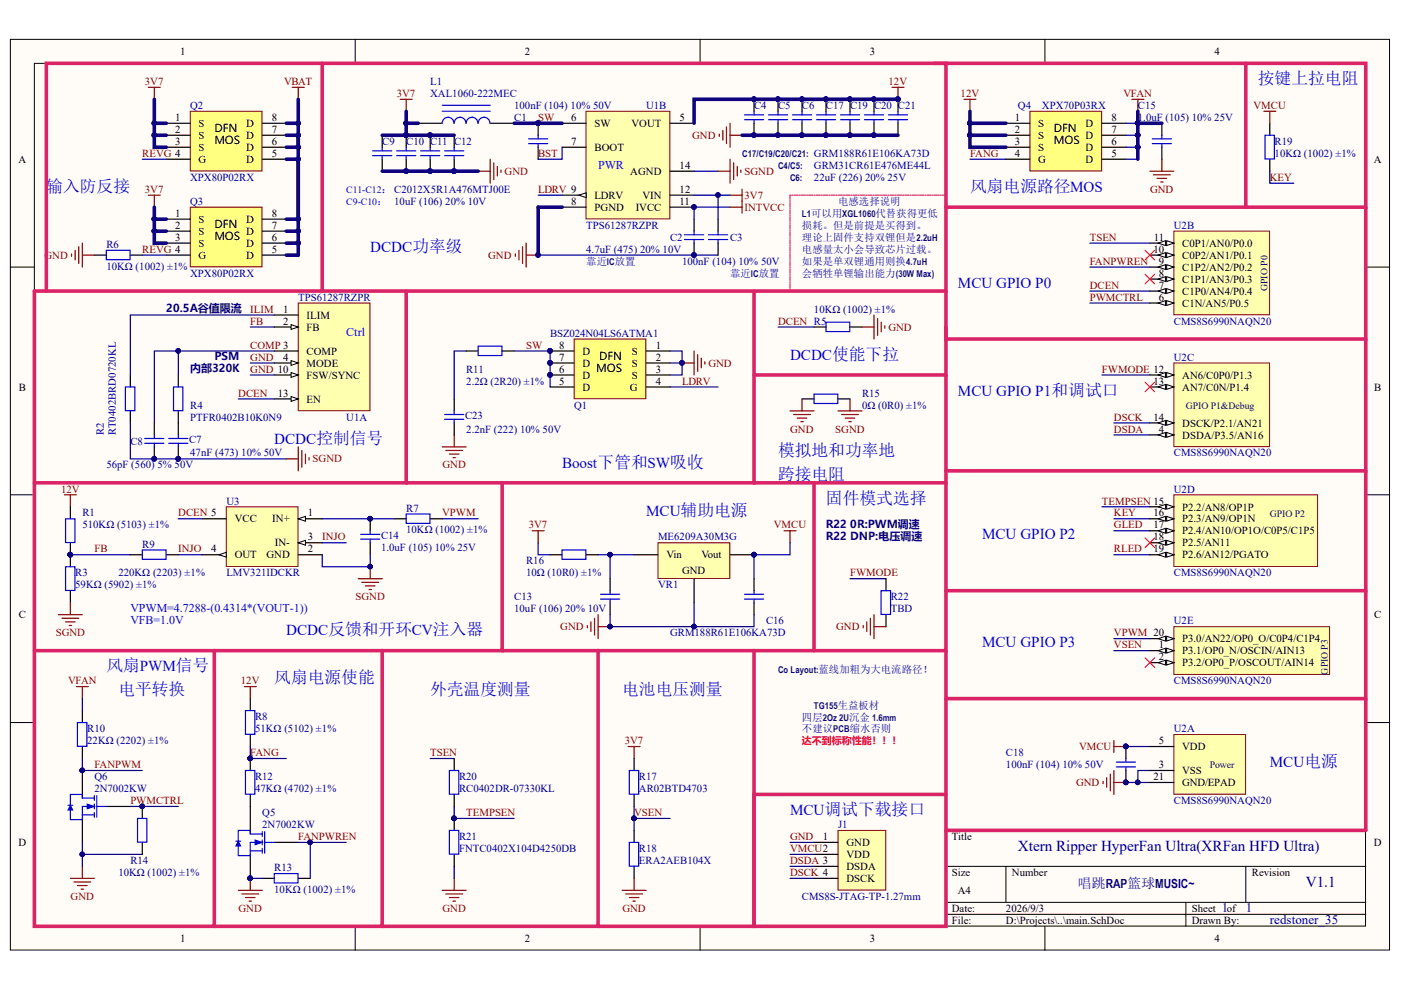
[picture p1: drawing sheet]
<svg xmlns="http://www.w3.org/2000/svg" width="297mm" height="210mm" viewBox="0 0 297 210" stroke-linecap="round" stroke-linejoin="round" font-family="sans-serif">
<defs><g id="words">
<g font-size="3.6" fill="#00f">
<text x="266.7" y="17.8">按键上拉电阻</text>
<text x="9.8" y="40.7">输入防反接</text>
<text x="205.7" y="40.7">风扇电源路径MOS</text>
<text x="165" y="96.6">模拟地和功率地</text>
<text x="165" y="101.7">跨接电阻</text>
<text x="175.1" y="106.8">固件模式选择</text>
<text x="22.6" y="142.3">风扇PWM信号</text>
<text x="25.1" y="147.4">电平转换</text>
<text x="58.1" y="144.9">风扇电源使能</text>
<text x="91.2" y="147.4">外壳温度测量</text>
<text x="131.9" y="147.4">电池电压测量</text>
</g>
<g font-size="3.2" fill="#00f">
<text x="78.5" y="53.4">DCDC功率级</text>
<text x="203.1" y="61">MCU GPIO P0</text>
<text x="167.5" y="76.3">DCDC使能下拉</text>
<text x="203.1" y="83.9">MCU GPIO P1和调试口</text>
<text x="58.1" y="94">DCDC控制信号</text>
<text x="119.2" y="99.1">Boost下管和SW吸收</text>
<text x="137" y="109.3">MCU辅助电源</text>
<text x="208.2" y="114.4">MCU GPIO P2</text>
<text x="60.7" y="134.7">DCDC反馈和开环CV注入器</text>
<text x="208.2" y="137.2">MCU GPIO P3</text>
<text x="269.2" y="162.7">MCU电源</text>
<text x="167.5" y="172.9">MCU调试下载接口</text>
</g>
<g font-size="3.2" fill="#000080">
<text x="215.8" y="180.5">Xtern Ripper HyperFan Ultra(XRFan HFD Ultra)</text>
<text x="276.8" y="188.1">V1.1</text>
</g>
<text font-size="2.9" fill="#11037f" x="228.5" y="188.2">唱跳RAP篮球MUSIC~</text>
<g font-size="2.7" fill="#000080">
<text x="259.1" y="193.3">1</text>
<text x="264.2" y="193.3">1</text>
<text x="269.2" y="195.8">redstoner_35</text>
</g>
<g font-size="2.5" fill="#00f">
<text x="126.8" y="35.8">PWR</text>
<text x="73.4" y="71.3">Ctrl</text>
<text x="27.6" y="129.8">VPWM=4.7288-(0.4314*(VOUT-1))</text>
<text x="27.6" y="132.3">VFB=1.0V</text>
</g>
<g font-size="2.3">
<text x="38.2" y="11.7">1</text>
<text x="111.3" y="11.7">2</text>
<text x="184.4" y="11.7">3</text>
<text x="257.5" y="11.7">4</text>
<text x="37.2" y="25.7">1</text>
<text x="37.2" y="28.2">2</text>
<text x="42.1" y="26.9">S</text>
<text x="42.1" y="29.5">S</text>
<text x="45.5" y="28.1">DFN</text>
<text x="52.2" y="29.5">D</text>
<text x="52.2" y="26.9">D</text>
<text x="57.6" y="28.2">7</text>
<text x="57.6" y="25.7">8</text>
<text x="121.1" y="25.7">6</text>
<text x="126.1" y="26.9">SW</text>
<text x="133.9" y="26.9">VOUT</text>
<text x="144.1" y="25.7">5</text>
<text x="215.2" y="25.7">1</text>
<text x="215.2" y="28.2">2</text>
<text x="220.1" y="26.9">S</text>
<text x="220.1" y="29.5">S</text>
<text x="223.4" y="28.1">DFN</text>
<text x="230.2" y="29.5">D</text>
<text x="230.2" y="26.9">D</text>
<text x="235.7" y="28.2">7</text>
<text x="235.7" y="25.7">8</text>
<text x="3.9" y="34.5">A</text>
<text x="37.2" y="30.7">3</text>
<text x="42.1" y="32">S</text>
<text x="42.1" y="34.5">G</text>
<text x="45.5" y="30.6">MOS</text>
<text x="52.2" y="34.5">D</text>
<text x="52.2" y="32">D</text>
<text x="57.6" y="33.3">5</text>
<text x="57.6" y="30.7">6</text>
<text x="121.1" y="30.7">7</text>
<text x="126.1" y="32">BOOT</text>
<text x="144.1" y="35.8">14</text>
<text x="215.2" y="30.7">3</text>
<text x="215.2" y="33.3">4</text>
<text x="220.1" y="32">S</text>
<text x="220.1" y="34.5">G</text>
<text x="223.4" y="30.6">MOS</text>
<text x="230.2" y="34.5">D</text>
<text x="230.2" y="32">D</text>
<text x="235.7" y="33.3">5</text>
<text x="235.7" y="30.7">6</text>
<text x="291.3" y="34.5">A</text>
<text x="133.6" y="37.1">AGND</text>
<text x="144.1" y="40.9">12</text>
<text x="37.2" y="46">1</text>
<text x="42.1" y="47.2">S</text>
<text x="52.2" y="47.2">D</text>
<text x="57.6" y="46">8</text>
<text x="121.1" y="43.4">8</text>
<text x="126.1" y="44.7">PGND</text>
<text x="126.1" y="42.1">LDRV</text>
<text x="134.8" y="44.7">IVCC</text>
<text x="136.2" y="42.1">VIN</text>
<text x="144.1" y="43.4">11</text>
<text x="37.2" y="48.5">2</text>
<text x="37.2" y="51.1">3</text>
<text x="42.1" y="49.8">S</text>
<text x="42.1" y="52.3">S</text>
<text x="45.5" y="48.4">DFN</text>
<text x="45.5" y="50.9">MOS</text>
<text x="52.2" y="52.3">D</text>
<text x="52.2" y="49.8">D</text>
<text x="57.6" y="53.6">5</text>
<text x="57.6" y="51.1">6</text>
<text x="57.6" y="48.5">7</text>
<text x="244.6" y="53.6">10</text>
<text x="244.6" y="51.1">11</text>
<text x="250.7" y="52.3">C0P1/AN0/P0.0</text>
<text x="42.1" y="54.9">G</text>
<text x="52.2" y="54.9">D</text>
<text x="245.7" y="56.1">9</text>
<text x="245.7" y="58.7">8</text>
<text x="250.7" y="54.9">C0P2/AN1/P0.1</text>
<text x="250.7" y="57.4">C1P2/AN2/P0.2</text>
<text x="250.7" y="60">C1P1/AN3/P0.3</text>
<text x="245.7" y="61.2">7</text>
<text x="245.7" y="63.8">6</text>
<text x="250.7" y="62.5">C1P0/AN4/P0.4</text>
<text x="250.7" y="65">C1N/AN5/P0.5</text>
<text x="60" y="66.3">1</text>
<text x="60" y="68.8">2</text>
<text x="65" y="67.6">ILIM</text>
<text x="65" y="70.1">FB</text>
<text x="60" y="76.5">4</text>
<text x="65" y="75.2">COMP</text>
<text x="65" y="77.8">MODE</text>
<text x="118.5" y="76.5">7</text>
<text x="118.5" y="73.9">8</text>
<text x="123.5" y="77.8">D</text>
<text x="123.5" y="75.2">D</text>
<text x="127" y="76.4">DFN</text>
<text x="133.9" y="75.2">S</text>
<text x="133.9" y="77.8">S</text>
<text x="139" y="73.9">1</text>
<text x="139" y="76.5">2</text>
<text x="4" y="82.8">B</text>
<text x="65" y="80.3">FSW/SYNC</text>
<text x="118.5" y="81.6">5</text>
<text x="118.5" y="79">6</text>
<text x="123.5" y="82.8">D</text>
<text x="123.5" y="80.3">D</text>
<text x="126.4" y="78.9">MOS</text>
<text x="133.6" y="82.8">G</text>
<text x="133.9" y="80.3">S</text>
<text x="139" y="79">3</text>
<text x="139" y="81.6">4</text>
<text x="244.6" y="81.6">13</text>
<text x="250.7" y="82.8">AN7/C0N/P1.4</text>
<text x="250.7" y="80.3">AN6/C0P0/P1.3</text>
<text x="291.4" y="82.8">B</text>
<text x="58.9" y="84.1">13</text>
<text x="65" y="85.4">EN</text>
<text x="244.6" y="89.2">14</text>
<text x="245.7" y="91.7">4</text>
<text x="250.7" y="90.4">DSCK/P2.1/AN21</text>
<text x="250.7" y="93">DSDA/P3.5/AN16</text>
<text x="49.8" y="110.8">VCC</text>
<text x="57.7" y="110.8">IN+</text>
<text x="65.3" y="109.5">1</text>
<text x="244.6" y="109.5">16</text>
<text x="244.6" y="112">17</text>
<text x="250.7" y="108.2">P2.2/AN8/OP1P</text>
<text x="250.7" y="110.8">P2.3/AN9/OP1N</text>
<text x="250.7" y="113.3">P2.4/AN10/OP1O/C0P5/C1P5</text>
<text x="44.8" y="117.1">4</text>
<text x="49.8" y="118.4">OUT</text>
<text x="56.5" y="118.4">GND</text>
<text x="58.3" y="115.9">IN-</text>
<text x="65.3" y="114.6">3</text>
<text x="65.3" y="117.1">2</text>
<text x="141.3" y="118.4">Vin</text>
<text x="148.7" y="118.4">Vout</text>
<text x="244.6" y="114.6">18</text>
<text x="244.6" y="117.1">19</text>
<text x="250.7" y="115.9">P2.5/AN11</text>
<text x="250.7" y="118.4">P2.6/AN12/PGATO</text>
<text x="144.6" y="121.7">GND</text>
<text x="4" y="131.1">C</text>
<text x="291.4" y="131.1">C</text>
<text x="245.7" y="137.5">1</text>
<text x="250.7" y="136.2">P3.0/AN22/OP0_O/C0P4/C1P4</text>
<text x="245.7" y="140">2</text>
<text x="250.7" y="138.7">P3.1/OP0_N/OSCIN/AIN13</text>
<text x="250.7" y="141.3">P3.2/OP0_P/OSCOUT/AIN14</text>
<text x="245.7" y="157.8">5</text>
<text x="250.7" y="159.1">VDD</text>
<text x="244.6" y="165.4">21</text>
<text x="245.7" y="162.9">3</text>
<text x="250.7" y="164.1">VSS</text>
<text x="250.7" y="166.7">GND/EPAD</text>
<text x="3.9" y="179.4">D</text>
<text x="174.5" y="178.1">1</text>
<text x="179.5" y="179.4">GND</text>
<text x="201.8" y="178.1">Title</text>
<text x="291.3" y="179.4">D</text>
<text x="179.5" y="181.9">VDD</text>
<text x="179.5" y="184.5">DSDA</text>
<text x="201.8" y="185.8">Size</text>
<text x="214.6" y="185.8">Number</text>
<text x="265.4" y="185.8">Revision</text>
<text x="179.5" y="187">DSCK</text>
<text x="203.1" y="189.6">A4</text>
<text x="201.8" y="193.4">Date:</text>
<text x="201.8" y="195.9">File:</text>
<text x="213.3" y="193.4">2026/9/3</text>
<text x="213.3" y="195.9">D:\Projects\..\main.SchDoc</text>
<text x="252.7" y="193.4">Sheet</text>
<text x="252.7" y="195.9">Drawn By:</text>
<text x="260.1" y="193.4">of</text>
<text x="38.2" y="199.7">1</text>
<text x="111.3" y="199.7">2</text>
<text x="184.4" y="199.7">3</text>
<text x="257.5" y="199.7">4</text>
</g>
<g font-size="2.3" fill="#800000">
<text x="30.7" y="18">3V7</text>
<text x="60.2" y="18">VBAT</text>
<text x="84.1" y="20.5">3V7</text>
<text x="188.4" y="18">12V</text>
<text x="203.7" y="20.5">12V</text>
<text x="238.2" y="20.5">VFAN</text>
<text x="265.8" y="23.1">VMCU</text>
<text x="114.1" y="25.7">SW</text>
<text x="146.8" y="29.5">GND</text>
<text x="30.2" y="33.3">REVG 4</text>
<text x="114.1" y="33.3">BST</text>
<text x="205.7" y="33.3">FANG</text>
<text x="30.7" y="40.9">3V7</text>
<text x="107" y="37.1">GND</text>
<text x="114.1" y="40.9">LDRV 9</text>
<text x="157.8" y="37.1">SGND</text>
<text x="243.8" y="40.9">GND</text>
<text x="269.2" y="38.3">KEY</text>
<text x="157.8" y="42.1">3V7</text>
<text x="157.8" y="44.7">INTVCC</text>
<text x="30.2" y="53.6">REVG 4</text>
<text x="231.1" y="51.1">TSEN</text>
<text x="9.4" y="54.9">GND</text>
<text x="103.5" y="54.9">GND</text>
<text x="231.1" y="56.1">FANPWREN</text>
<text x="231.1" y="61.2">DCEN</text>
<text x="231.1" y="63.8">PWMCTRL</text>
<text x="53.1" y="66.3">ILIM</text>
<text x="53.1" y="68.8">FB</text>
<text x="165" y="68.8">DCEN R5</text>
<text x="188.4" y="70.1">GND</text>
<text x="53.1" y="76.5">GND</text>
<text x="53.1" y="73.9">COMP 3</text>
<text x="111.6" y="73.9">SW</text>
<text x="150.2" y="77.8">GND</text>
<text x="53.1" y="79">GND 10</text>
<text x="144.6" y="81.6">LDRV</text>
<text x="233.6" y="79">FWMODE 12</text>
<text x="50.5" y="84.1">DCEN</text>
<text x="236.2" y="89.2">DSCK</text>
<text x="167.5" y="91.7">GND</text>
<text x="177.1" y="91.7">SGND</text>
<text x="236.2" y="91.7">DSDA</text>
<text x="66.3" y="98.1">SGND</text>
<text x="93.8" y="99.3">GND</text>
<text x="12.9" y="104.4">12V</text>
<text x="233.6" y="107">TEMPSEN 15</text>
<text x="37.8" y="109.5">DCEN 5</text>
<text x="93.7" y="109.5">VPWM</text>
<text x="112.1" y="112">3V7</text>
<text x="164.1" y="112">VMCU</text>
<text x="236.2" y="112">GLED</text>
<text x="236.2" y="109.5">KEY</text>
<text x="20" y="117.1">FB</text>
<text x="37.8" y="117.1">INJO</text>
<text x="68.3" y="114.6">INJO</text>
<text x="236.2" y="117.1">RLED</text>
<text x="180.2" y="122.2">FWMODE</text>
<text x="75.4" y="127.3">SGND</text>
<text x="11.8" y="134.9">SGND</text>
<text x="118.8" y="133.7">GND</text>
<text x="177.3" y="133.7">GND</text>
<text x="236.2" y="137.5">VSEN</text>
<text x="236.2" y="134.9">VPWM 20</text>
<text x="14.4" y="145.1">VFAN</text>
<text x="51.1" y="145.1">12V</text>
<text x="53.1" y="160.3">FANG</text>
<text x="91.2" y="160.3">TSEN</text>
<text x="132.5" y="157.8">3V7</text>
<text x="228.8" y="159.1">VMCU</text>
<text x="20" y="162.9">FANPWM</text>
<text x="228.1" y="166.7">GND</text>
<text x="27.6" y="170.5">PWMCTRL</text>
<text x="98.9" y="173">TEMPSEN</text>
<text x="134.4" y="173">VSEN</text>
<text x="63.2" y="178.1">FANPWREN</text>
<text x="167.5" y="178.1">GND</text>
<text x="167.5" y="183.2">DSDA 3</text>
<text x="167.5" y="180.6">VMCU2</text>
<text x="167.5" y="185.8">DSCK 4</text>
<text x="15" y="190.8">GND</text>
<text x="50.6" y="193.4">GND</text>
<text x="93.8" y="193.4">GND</text>
<text x="131.9" y="193.4">GND</text>
</g>
<g font-size="2.3" fill="#000080">
<text x="40.3" y="23.1">Q2</text>
<text x="91.2" y="18">L1</text>
<text x="91.2" y="20.5">XAL1060-222MEC</text>
<text x="109" y="23.1">100nF (104) 10% 50V</text>
<text x="137" y="23.1">U1B</text>
<text x="159.9" y="23.1">C4</text>
<text x="165" y="23.1">C5</text>
<text x="170" y="23.1">C6</text>
<text x="175.1" y="23.1">C17</text>
<text x="180.2" y="23.1">C19</text>
<text x="185.3" y="23.1">C20</text>
<text x="190.4" y="23.1">C21</text>
<text x="215.8" y="23.1">Q4</text>
<text x="220.9" y="23.1">XPX70P03RX</text>
<text x="241.3" y="23.1">C15</text>
<text x="109" y="25.7">C1</text>
<text x="241.3" y="25.7">1.0uF (105) 10% 25V</text>
<text x="81" y="30.7">C9</text>
<text x="86.1" y="30.7">C10 C11 C12</text>
<text x="172.6" y="35.8">GRM31CR61E476ME44L</text>
<text x="172.6" y="33.3">GRM188R61E106KA73D</text>
<text x="270.2" y="30.7">R19</text>
<text x="270.2" y="33.3">10KΩ (1002) ±1%</text>
<text x="40.3" y="38.3">XPX80P02RX</text>
<text x="172.6" y="38.3">22uF (226) 20% 25V</text>
<text x="40.3" y="43.4">Q3</text>
<text x="22.6" y="52.6">R6</text>
<text x="124.3" y="48.5">TPS61287RZPR</text>
<text x="124.3" y="53.6">4.7uF (475) 20% 10V</text>
<text x="142.1" y="51.1">C2</text>
<text x="154.8" y="51.1">C3</text>
<text x="248.9" y="48.5">U2B</text>
<text x="22.6" y="57.2">10KΩ (1002) ±1%</text>
<text x="40.3" y="58.7">XPX80P02RX</text>
<text x="144.6" y="56.1">100nF (104) 10% 50V</text>
<text x="63.2" y="63.8">TPS61287RZPR</text>
<text x="116.6" y="71.4">BSZ024N04LS6ATMA1</text>
<text x="172.6" y="66.3">10KΩ (1002) ±1%</text>
<text x="248.9" y="68.8">CMS8S6990NAQN20</text>
<text x="248.9" y="76.5">U2C</text>
<text x="98.9" y="79">R11</text>
<text x="98.9" y="81.6">2.2Ω (2R20) ±1%</text>
<text x="40.3" y="86.6">R4</text>
<text x="40.3" y="89.2">PTFR0402B10K0N9</text>
<text x="73.4" y="89.2">U1A</text>
<text x="98.6" y="88.9">C23</text>
<text x="121.7" y="86.6">Q1</text>
<text x="182.8" y="84.1">R15</text>
<text x="182.8" y="86.6">0Ω (0R0) ±1%</text>
<text x="22" y="92.2" transform="rotate(-90 22 92.2)">R2</text>
<text x="24.6" y="92.2" transform="rotate(-90 24.6 92.2)">RT0402BRD0720KL</text>
<text x="27.6" y="94.2">C8</text>
<text x="40.1" y="94">C7</text>
<text x="98.9" y="91.7">2.2nF (222) 10% 50V</text>
<text x="22.6" y="99.3">56pF (560) 5% 50V</text>
<text x="40.3" y="96.8">47nF (473) 10% 50V</text>
<text x="248.9" y="96.8">CMS8S6990NAQN20</text>
<text x="48" y="107">U3</text>
<text x="248.9" y="104.4">U2D</text>
<text x="17.5" y="109.5">R1</text>
<text x="17.5" y="112">510KΩ (5103) ±1%</text>
<text x="86.1" y="108.5">R7</text>
<text x="86.1" y="113.1">10KΩ (1002) ±1%</text>
<text x="30.2" y="116.1">R9</text>
<text x="80.8" y="114.3">C14</text>
<text x="80.8" y="116.9">1.0uF (105) 10% 25V</text>
<text x="111.6" y="119.7">R16</text>
<text x="139.5" y="114.6">ME6209A30M3G</text>
<text x="16" y="122.2">R3</text>
<text x="16" y="124.7">59KΩ (5902) ±1%</text>
<text x="25.1" y="122.2">220KΩ (2203) ±1%</text>
<text x="48" y="122.2">LMV321IDCKR</text>
<text x="111.6" y="122.2">10Ω (10R0) ±1%</text>
<text x="139.5" y="124.7">VR1</text>
<text x="248.9" y="122.2">CMS8S6990NAQN20</text>
<text x="109" y="127.3">C13</text>
<text x="109" y="129.8">10uF (106) 20% 10V</text>
<text x="188.9" y="127.3">R22</text>
<text x="188.9" y="129.8">TBD</text>
<text x="142.1" y="134.9">GRM188R61E106KA73D</text>
<text x="162.4" y="132.4">C16</text>
<text x="248.9" y="132.4">U2E</text>
<text x="248.9" y="145.1">CMS8S6990NAQN20</text>
<text x="18.5" y="155.3">R10</text>
<text x="54.1" y="152.7">R8</text>
<text x="54.1" y="155.3">51KΩ (5102) ±1%</text>
<text x="248.9" y="155.3">U2A</text>
<text x="18.5" y="157.8">22KΩ (2202) ±1%</text>
<text x="213.3" y="160.3">C18</text>
<text x="20" y="165.4">Q6</text>
<text x="20" y="167.9">2N7002KW</text>
<text x="54.1" y="165.4">R12</text>
<text x="54.1" y="167.9">47KΩ (4702) ±1%</text>
<text x="97.3" y="165.4">R20</text>
<text x="97.3" y="167.9">RC0402DR-07330KL</text>
<text x="135.5" y="165.4">R17</text>
<text x="135.5" y="167.9">AR02BTD4703</text>
<text x="213.3" y="162.9">100nF (104) 10% 50V</text>
<text x="55.6" y="173">Q5</text>
<text x="248.9" y="170.5">CMS8S6990NAQN20</text>
<text x="55.6" y="175.6">2N7002KW</text>
<text x="97.3" y="178.1">R21</text>
<text x="177.7" y="175.6">J1</text>
<text x="25.1" y="185.8">10KΩ (1002) ±1%</text>
<text x="27.6" y="183.2">R14</text>
<text x="58.1" y="184.7">R13</text>
<text x="97.3" y="180.6">FNTC0402X104D4250DB</text>
<text x="135.5" y="180.6">R18</text>
<text x="135.5" y="183.2">ERA2AEB104X</text>
<text x="58.1" y="189.3">10KΩ (1002) ±1%</text>
<text x="170" y="190.8">CMS8S-JTAG-TP-1.27mm</text>
</g>
<g font-size="2.3" fill="#11037f">
<text x="35.3" y="66.2">20.5A谷值限流</text>
<text x="45.5" y="76.4">PSM</text>
<text x="40.3" y="78.9">内部320K</text>
<text x="175.1" y="111.9">R22 0R:PWM调速</text>
<text x="175.1" y="114.5">R22 DNP:电压调速</text>
</g>
<g font-size="2.2" fill="#11037f">
<text x="177.7" y="43.5">电感选择说明</text>
<text x="170" y="48.6">损耗。但是前提是买得到。</text>
<text x="170" y="51.1">理论上固件支持双锂但是2.2uH</text>
<text x="170" y="53.6">电感量太小会导致芯片过载。</text>
<text x="124.3" y="56.2">靠近IC放置</text>
<text x="154.8" y="58.8">靠近IC放置</text>
<text x="170" y="56.2">如果是单双锂通用则换4.7uH</text>
<text x="170" y="58.8">会牺牲单锂输出能力(30W Max)</text>
<text x="170" y="152.8">四层2Oz 2U沉金 1.6mm</text>
<text x="170" y="155.3">不建议PCB缩水否则</text>
</g>
<g font-size="2.1" fill="#00f">
<text x="73.4" y="40.9">C11-C12：C2012X5R1A476MTJ00E</text>
<text x="73.4" y="43.5">C9-C10： 10uF (106) 20% 10V</text>
</g>
<g font-size="2.1" fill="#000080">
<text x="268.8" y="61.7" transform="rotate(-90 268.8 61.7)">GPIO P0</text>
<text x="251.4" y="86.7">GPIO P1&amp;Debug</text>
<text x="269.2" y="109.6">GPIO P2</text>
<text x="281.5" y="143" transform="rotate(-90 281.5 143)">GPIO P3</text>
<text x="256.5" y="162.9">Power</text>
</g>
<text font-size="2.1" fill="#ee0e22" x="170" y="157.7">达不到标称性能！！！</text>
<g font-size="2" fill="#11037f">
<text x="157.3" y="33.4">C17/C19/C20/C21:</text>
<text x="165" y="35.9">C4/C5:</text>
<text x="167.5" y="38.4">C6:</text>
<text x="170" y="46">L1可以用XGL1060代替获得更低</text>
<text x="165" y="142.6">Co Layout:蓝线加粗为大电流路径！</text>
<text x="172.6" y="150.2">TG155生益板材</text>
</g>
</g></defs>
<g fill="#fffcf8" stroke="#000" stroke-width=".21">
<path d="M2.2 8.3h292.4v193.1h-292.4z"/>
<path d="M7.3 13.4h282.2v182.9h-282.2z"/>
</g>
<g fill="none" stroke="#000" stroke-width=".21">
<path d="M75.3 8.3v5.1M148.4 8.3v5.1M221.5 8.3v5.1M2.2 56.6h5.1M289.6 56.6h5.1M2.2 104.9h5.1M289.6 104.9h5.1M2.2 153.2h5.1M289.6 153.2h5.1M289.6 176.1h-89v20.3M75.3 196.4v5.1M148.4 196.4v5.1"/>
<path d="M200.6 183.7h89M200.6 191.3h89M200.6 193.9h89M213.3 183.7v7.6M221.5 196.4v5.1M251.4 191.3v5.1M264.1 183.7v7.6"/>
</g>
<path d="M40.3 23.6h15.3v12.6h-15.3z" fill="#ffff80" stroke="#800000" stroke-width=".21"/>
<path d="M35.3 26.1h5M35.3 28.7h5M35.3 31.2h5M35.3 33.8h5M55.6 26.1h5.1M55.6 28.7h5.1M55.6 31.2h5.1M55.6 33.8h5.1" fill="none" stroke="#000" stroke-width=".25"/>
<path d="M40.3 43.9h15.3v12.7h-15.3z" fill="#ffff80" stroke="#800000" stroke-width=".21"/>
<path d="M88.7 26.1h5.1M103.9 26.1h5.1M20 54.1h2.5M27.6 54.1h2.6M35.3 46.5h5M35.3 49h5M35.3 51.5h5M35.3 54.1h5M55.6 46.5h5.1M55.6 49h5.1M55.6 51.5h5.1M55.6 54.1h5.1" fill="none" stroke="#000" stroke-width=".25"/>
<g fill="none" stroke="#000080" stroke-width=".25">
<path d="M30.2 33.8h5.1M32.7 28.7h2.6M32.7 21.1v5M35.3 26.1h-2.6v5.1h2.6M60.7 33.8h2.5M60.7 31.2h2.5M60.7 28.7h2.5M60.7 26.1h2.5M63.2 21.1v33h-2.5M30.2 54.1h5.1M32.7 49h2.6M32.7 43.9v2.6"/>
<path d="M35.3 46.5h-2.6v5h2.6M60.7 51.5h2.5M60.7 49h2.5M60.7 46.5h2.5"/>
</g>
<g fill="#000080" stroke="#000080" stroke-width=".21">
<circle cx="63.2" cy="51.5" r=".48"/>
<circle cx="63.2" cy="49" r=".48"/>
<circle cx="63.2" cy="46.4" r=".48"/>
<circle cx="63.2" cy="33.7" r=".48"/>
<circle cx="63.2" cy="31.2" r=".48"/>
<circle cx="63.2" cy="28.7" r=".48"/>
<circle cx="63.2" cy="26.1" r=".48"/>
<circle cx="32.7" cy="49" r=".48"/>
<circle cx="32.7" cy="28.7" r=".48"/>
<circle cx="32.7" cy="26.1" r=".48"/>
<circle cx="32.7" cy="46.4" r=".48"/>
</g>
<path d="M31.4 18.5h2.6M32.7 18.5v2.6M62 18.5h2.5M63.2 18.5v2.6M15.2 53.8v.5M15.9 53.1v2M16.7 52.3v3.6M17.5 51.5v5.1M17.5 54.1h2.5M31.4 41.4h2.6M32.7 41.4v2.5" fill="none" stroke="#800000" stroke-width=".25"/>
<path d="M93.8 23.6h10.1M93.8 22.3h10.1M96.2 26.1a1.25 1.25 0 0 0-1.2-1.2 1.25 1.25 0 0 0-1.2 1.2M98.8 26.1a1.25 1.25 0 0 0-1.3-1.2 1.25 1.25 0 0 0-1.2 1.2M101.3 26.1a1.25 1.25 0 0 0-1.2-1.2 1.25 1.25 0 0 0-1.3 1.2M103.9 26.1a1.25 1.25 0 0 0-1.3-1.2 1.25 1.25 0 0 0-1.2 1.2M22.5 53.1h5.1v2h-5.1z" fill="none" stroke="#00f" stroke-width=".25"/>
<path d="M124.2 23.6h17.8v22.8h-17.8z" fill="#ffffb0" stroke="#800000" stroke-width=".21"/>
<path d="M119.2 26.1h5.1M119.2 31.2h5.1M142.1 26.1h5.1M119.2 43.9h5.1M119.2 41.4h5.1" fill="none" stroke="#000" stroke-width=".25"/>
<path d="M122.7 41.4l1.6-.5v1z" fill="#fffcf8"/>
<path d="M122.7 41.4l1.6-.5v1z" fill="none" stroke="#000" stroke-width=".21"/>
<g fill="none" stroke="#000" stroke-width=".25">
<path d="M81 28.7v2.5M81 33.8v2.5M86.1 28.7v2.5M86.1 33.8v2.5M91.2 28.7v2.5M91.2 33.8v2.5M96.3 28.7v2.5M96.3 33.8v2.5M114.1 26.1v2.6M114.1 31.2v2.6M142.1 36.3h5.1M142.1 43.9h5.1"/>
<path d="M142.1 41.4h5.1M147.2 46.5v2.5M147.2 51.5v2.6M152.2 46.5v2.5M152.2 51.5v2.6"/>
</g>
<g fill="#000080" stroke="#000080" stroke-width=".21">
<circle cx="147.1" cy="43.9" r=".48"/>
<circle cx="86.1" cy="26.1" r=".49"/>
<circle cx="114.1" cy="26.1" r=".48"/>
<circle cx="114.1" cy="54.1" r=".48"/>
<circle cx="147.1" cy="54.1" r=".48"/>
<circle cx="152.2" cy="41.4" r=".48"/>
<circle cx="86.1" cy="36.3" r=".49"/>
<circle cx="86.1" cy="28.7" r=".49"/>
<circle cx="91.2" cy="36.3" r=".49"/>
<circle cx="91.2" cy="28.7" r=".49"/>
<circle cx="96.3" cy="36.3" r=".49"/>
</g>
<path d="M86.1 23.6v2.5h2.6M86.1 26.1v2.6h-5.1M109 26.1h10.2M119.2 31.2v2.6h-5.1M147.2 36.3h5M114.1 41.4h5.1M119.2 43.9h-5.1v10.2h38.1M147.2 41.4h5v5.1M154.8 43.9h-7.6v2.6" fill="none" stroke="#000080" stroke-width=".25"/>
<g fill="none" stroke="#00f" stroke-width=".25">
<path d="M79 32h4.1M79 33h4.1M81 31.2v.8M81 33v.8M84.1 32h4.1M84.1 33h4.1M86.1 31.2v.8M86.1 33v.8M89.2 32h4M89.2 33h4M91.2 31.2v.8M91.2 33v.8"/>
<path d="M94.3 32h4M94.3 33h4M96.3 31.2v.8M96.3 33v.8M112.1 29.4h4M112.1 30.5h4M114.1 28.7v.7M114.1 30.5v.7M145.1 49.8h4.1M145.1 50.8h4.1M147.2 49v.8M147.2 50.8v.7"/>
<path d="M150.2 49.8h4.1M150.2 50.8h4.1M152.2 49v.8M152.2 50.8v.7"/>
</g>
<g fill="none" stroke="#800000" stroke-width=".25">
<path d="M84.9 21.1h2.5M86.1 21.1v2.5M101.4 36.3h2.5M103.9 33.8v5M104.7 34.5v3.6M105.5 35.3v2M106.2 36v.6M109.3 53.8v.5M110 53.1v2M110.8 52.3v3.6M111.6 51.5v5.1M111.6 54.1h2.5"/>
<path d="M154.8 41.4h2.5M154.8 43.9h2.5M157.3 40.1v5.1"/>
</g>
<path d="M63.2 64.3h15.2v22.8h-15.2z" fill="#ffffb0" stroke="#800000" stroke-width=".21"/>
<path d="M58.1 66.8h5.1M58.1 69.3h5.1" fill="none" stroke="#000" stroke-width=".25"/>
<path d="M61.7 68.8l1.5 .5-1.5 .5z" fill="#fffcf8"/>
<path d="M61.7 68.8l1.5 .5-1.5 .5z" fill="none" stroke="#000" stroke-width=".21"/>
<path d="M58.1 74.4h5.1M58.1 77h5.1" fill="none" stroke="#000" stroke-width=".25"/>
<path d="M61.7 76.5l1.5 .5-1.5 .5z" fill="#fffcf8"/>
<path d="M61.7 76.5l1.5 .5-1.5 .5z" fill="none" stroke="#000" stroke-width=".21"/>
<path d="M58.1 79.5h5.1" fill="none" stroke="#000" stroke-width=".25"/>
<path d="M61.7 79l1.5 .5-1.5 .5z" fill="#fffcf8"/>
<path d="M61.7 79l1.5 .5-1.5 .5z" fill="none" stroke="#000" stroke-width=".21"/>
<path d="M58.1 84.6h5.1" fill="none" stroke="#000" stroke-width=".25"/>
<path d="M61.7 84.1l1.5 .5-1.5 .5z" fill="#fffcf8"/>
<path d="M61.7 84.1l1.5 .5-1.5 .5z" fill="none" stroke="#000" stroke-width=".21"/>
<path d="M37.8 74.4v5.1M53.1 77h5M53.1 79.5h5M53.1 69.3h5M58.1 66.8h-30.5v12.7M58.1 74.4h-25.4v15.3M27.6 89.7v7.6h33.1M50.5 84.6h7.6" fill="none" stroke="#000080" stroke-width=".25"/>
<path d="M27.6 79.5v2.5M37.8 79.5v2.5M27.6 87.1v2.6M32.7 89.7v2.5M32.7 94.7v2.6M37.8 87.1v5.1M37.8 94.7v2.6" fill="none" stroke="#000" stroke-width=".25"/>
<path d="M26.6 82h2v5.1h-2zM30.7 93h4.1M30.7 94h4.1M32.7 92.2v.8M32.7 94v.7M35.8 93h4M35.8 94h4M36.8 82h2v5.1h-2zM37.8 92.2v.8M37.8 94v.7" fill="none" stroke="#00f" stroke-width=".25"/>
<path d="M152.2 36.3h2.6M154.8 33.8v5M155.5 34.5v3.6M156.3 35.3v2M157.1 36v.6M60.7 97.3h2.5M63.2 94.7v5.1M64 95.5v3.6M64.8 96.3v2M65.5 97v.5" fill="none" stroke="#800000" stroke-width=".25"/>
<g fill="#000080" stroke="#000080" stroke-width=".21">
<circle cx="37.8" cy="97.3" r=".48"/>
<circle cx="32.7" cy="97.3" r=".48"/>
<circle cx="37.8" cy="74.4" r=".48"/>
</g>
<path d="M121.7 71.9h15.2v12.6h-15.2z" fill="#ffff80" stroke="#800000" stroke-width=".21"/>
<g fill="none" stroke="#000" stroke-width=".25">
<path d="M98.8 74.4h2.6M106.5 74.4h2.5M116.6 74.4h5.1M116.6 77h5.1M116.6 79.5h5.1M137 74.4h5.1M137 77h5.1M137 79.5h5.1M172.6 69.3h2.5M180.2 69.3h2.6M96.3 84.6v2.5M96.3 89.7v2.5"/>
<path d="M116.6 82h5.1M137 82h5.1M14.9 107.5v2.5M14.9 115.1v5.1M83.6 110h2.5M91.2 110h2.6M14.9 125.2v2.6"/>
</g>
<g fill="#000080" stroke="#000080" stroke-width=".21">
<circle cx="116.6" cy="79.5" r=".48"/>
<circle cx="116.6" cy="76.9" r=".48"/>
<circle cx="116.6" cy="74.4" r=".48"/>
<circle cx="144.6" cy="76.9" r=".48"/>
<circle cx="190.4" cy="21" r=".48"/>
<circle cx="14.9" cy="117.6" r=".48"/>
</g>
<path d="M98.8 74.4h-2.5v10.2M109 74.4h7.6v7.6M142.1 74.4h2.5v5.1h-2.5M142.1 77h2.5M165 69.3h7.6M142.1 82h10.1" fill="none" stroke="#000080" stroke-width=".25"/>
<path d="M101.4 73.4h5v2h-5zM175.1 68.3h5.1v2h-5.1zM94.3 87.9h4M94.3 88.9h4M96.3 87.1v.8M96.3 88.9v.8M13.9 110h2v5h-2zM86.1 109h5.1v2h-5.1zM13.9 120.2h2v5h-2z" fill="none" stroke="#00f" stroke-width=".25"/>
<g fill="none" stroke="#800000" stroke-width=".25">
<path d="M189.1 18.5h2.6M190.4 18.5v2.6M144.6 77h2.6M147.2 74.4v5.1M147.9 75.2v3.5M148.7 75.9v2.1M149.4 76.7v.5M182.8 69.3h2.5M185.3 66.8v5.1M186.1 67.6v3.5M186.8 68.3v2.1M187.6 69.1v.5"/>
<path d="M93.8 94.7h5M94.5 95.5h3.6M95.3 96.3h2M96 97h.5M96.3 92.2v2.5M13.6 104.9h2.6M14.9 104.9v2.6"/>
</g>
<path d="M48 107.5h15.2v12.6h-15.2z" fill="#ffffb0" stroke="#800000" stroke-width=".21"/>
<path d="M63.2 110h5.1" fill="none" stroke="#000" stroke-width=".25"/>
<path d="M63.2 110l1.6-.5v1z" fill="#fffcf8"/>
<path d="M63.2 110l1.6-.5v1z" fill="none" stroke="#000" stroke-width=".21"/>
<path d="M63.2 115.1h5.1" fill="none" stroke="#000" stroke-width=".25"/>
<path d="M63.2 115.1l1.6-.5v1z" fill="#fffcf8"/>
<path d="M63.2 115.1l1.6-.5v1z" fill="none" stroke="#000" stroke-width=".21"/>
<path d="M42.9 117.6h5.1M63.2 117.6h5.1" fill="none" stroke="#000" stroke-width=".25"/>
<path d="M46.5 117.6l1.5-.5v1z" fill="#fffcf8"/>
<path d="M46.5 117.6l1.5-.5v1z" fill="none" stroke="#000" stroke-width=".21"/>
<path d="M159.9 21.1v2.5M159.9 26.1v2.6M165 21.1v2.5M165 26.1v2.6M27.6 117.6h2.6M35.3 117.6h2.5M42.9 110h5.1M78.5 110v2.5M78.5 115.1v2.5" fill="none" stroke="#000" stroke-width=".25"/>
<g fill="none" stroke="#00f" stroke-width=".25">
<path d="M157.8 24.4h4.1M157.8 25.4h4.1M159.9 23.6v.8M159.9 25.4v.7M162.9 24.4h4.1M162.9 25.4h4.1M165 23.6v.8M165 25.4v.7M30.2 116.6h5v2h-5zM76.5 113.3h4M76.5 114.3h4M78.5 112.5v.8"/>
<path d="M78.5 114.3v.8"/>
</g>
<path d="M14.9 117.6h12.7M37.8 117.6h5.1M37.8 110h5.1M68.3 117.6v2.6h10.2v-2.6M68.3 115.1h5.1M93.8 110h7.6" fill="none" stroke="#000080" stroke-width=".25"/>
<g fill="#000080" stroke="#000080" stroke-width=".21">
<circle cx="14.9" cy="117.6" r=".48"/>
<circle cx="78.5" cy="110" r=".48"/>
<circle cx="78.5" cy="120.1" r=".48"/>
<circle cx="159.8" cy="28.7" r=".48"/>
<circle cx="159.8" cy="21" r=".48"/>
<circle cx="164.9" cy="28.7" r=".48"/>
<circle cx="164.9" cy="21" r=".48"/>
</g>
<g fill="none" stroke="#800000" stroke-width=".25">
<path d="M152.5 28.4v.5M153.3 27.7v2M154 26.9v3.6M154.8 26.1v5.1M154.8 28.7h2.5M204.4 21.1h2.5M205.6 21.1v2.5M12.4 130.3h5.1M13.1 131.1h3.6M13.9 131.9h2M14.7 132.6h.5M14.9 127.8v2.5"/>
<path d="M76 122.7h5M76.7 123.5h3.6M77.5 124.2h2M78.2 125h.5M78.5 120.2v2.5"/>
</g>
<path d="M218.4 23.6h15.2v12.6h-15.2z" fill="#ffff80" stroke="#800000" stroke-width=".21"/>
<g fill="none" stroke="#000" stroke-width=".25">
<path d="M170 21.1v2.5M170 26.1v2.6M213.3 26.1h5.1M213.3 28.7h5.1M213.3 31.2h5.1M213.3 33.8h5.1M233.6 26.1h5.1M233.6 28.7h5.1M233.6 31.2h5.1M233.6 33.8h5.1M246.3 26.1v2.6M246.3 31.2v2.6"/>
<path d="M17.5 163.4v5M17.5 173.5v5.1M22.5 171h5.1"/>
</g>
<path d="M205.6 28.7h7.7M205.6 26.1h7.7M205.6 33.8h7.7M238.7 28.7h2.6M238.7 26.1h7.6M238.7 31.2h2.6M241.3 23.6v10.2h-2.6" fill="none" stroke="#000080" stroke-width=".25"/>
<g fill="#000080" stroke="#000080" stroke-width=".21">
<circle cx="205.6" cy="28.7" r=".49"/>
<circle cx="205.6" cy="26.1" r=".49"/>
<circle cx="241.2" cy="26.1" r=".49"/>
<circle cx="241.2" cy="28.7" r=".49"/>
<circle cx="241.2" cy="31.2" r=".49"/>
<circle cx="170" cy="28.7" r=".48"/>
<circle cx="170" cy="21" r=".48"/>
<circle cx="17.4" cy="163.3" r=".48"/>
</g>
<path d="M240 21.1h2.5M241.3 21.1v2.5M243.8 36.3h5.1M244.6 37.1h3.5M245.3 37.8h2.1M246.1 38.6h.5M246.3 33.8v2.5" fill="none" stroke="#800000" stroke-width=".25"/>
<g fill="none" stroke="#00f" stroke-width=".25">
<path d="M168 24.4h4.1M168 25.4h4.1M170 23.6v.8M170 25.4v.7M244.3 29.4h4.1M244.3 30.5h4.1M246.3 28.7v.7M246.3 30.5v.7M17.5 169.2h2.5M17.5 172.8h2.5M20 171h-2.5v2.5M20 168.7v1"/>
<path d="M20 170.5v1M20 172.3v1M20.5 171h2M20.5 168.7v4.6"/>
</g>
<path d="M18.5 170.5l1.5 .5-1.5 .5z" fill="#00f"/>
<path d="M18.5 170.5l1.5 .5-1.5 .5z" fill="none" stroke="#00f" stroke-width=".21"/>
<path d="M17.5 168.4v.8" fill="none" stroke="#00f" stroke-width=".25"/>
<path d="M14.9 170.7l.5 1h-1z" fill="#00f"/>
<path d="M14.9 170.7l.5 1h-1z" fill="none" stroke="#00f" stroke-width=".21"/>
<g fill="none" stroke="#00f" stroke-width=".25">
<path d="M16.4 153.2h2v5h-2zM52 150.7h2v5h-2zM14.4 170.7h1M14.9 171.7v2.1h2.6M17.5 168.4h-2.6v2.3M29.2 173.5h1.9v5.1h-1.9zM52 163.4h2v5h-2zM53.1 176.8h2.5M55.6 178.6h-2.5v2.6M55.6 176.3v1M55.6 178.1v1M55.6 179.9v1"/>
<path d="M56.1 178.6h2M56.1 176.3v4.6M53.1 180.4h2.5"/>
</g>
<g fill="#000080" stroke="#000080" stroke-width=".21">
<circle cx="17.4" cy="163.3" r=".48"/>
<circle cx="30.1" cy="171" r=".48"/>
<circle cx="17.4" cy="181.1" r=".48"/>
<circle cx="53" cy="160.8" r=".48"/>
<circle cx="53" cy="186.2" r=".48"/>
</g>
<path d="M16.2 145.6h2.5M17.5 145.6v2.5M51.8 145.6h2.5M53.1 145.6v2.5M14.9 186.2h5.1M15.7 187h3.5M16.4 187.8h2.1M17.2 188.5h.5M17.5 183.7v2.5" fill="none" stroke="#800000" stroke-width=".25"/>
<path d="M17.5 150.7v2.5M17.5 158.3v2.5M53.1 148.1v2.6M53.1 155.7v2.6M30.2 171v2.5M30.2 178.6v2.6M53.1 160.8v2.6M53.1 168.4v7.7M58.1 178.6h5.1M53.1 181.2v5" fill="none" stroke="#000" stroke-width=".25"/>
<path d="M17.5 148.1v2.6M53.1 158.3v2.5h7.6M17.5 160.8v2.6h12.7M17.5 178.6v5.1M27.6 171h10.2M17.5 181.2h12.7" fill="none" stroke="#000080" stroke-width=".25"/>
<path d="M54.1 178.1l1.5 .5-1.5 .5z" fill="#00f"/>
<path d="M54.1 178.1l1.5 .5-1.5 .5z" fill="none" stroke="#00f" stroke-width=".21"/>
<path d="M53.1 176.1v.7" fill="none" stroke="#00f" stroke-width=".25"/>
<path d="M50.5 178.4l.5 1h-1z" fill="#00f"/>
<path d="M50.5 178.4l.5 1h-1z" fill="none" stroke="#00f" stroke-width=".21"/>
<path d="M172.6 83.6h5v1.9h-5zM50 178.4h1M50.5 179.4v2h2.6M53.1 176.1h-2.6v2.3M58.1 185.2h5.1v2h-5.1z" fill="none" stroke="#00f" stroke-width=".25"/>
<g fill="#000080" stroke="#000080" stroke-width=".21">
<circle cx="53" cy="186.2" r=".48"/>
<circle cx="65.7" cy="178.6" r=".49"/>
</g>
<path d="M170 84.6h2.6M177.7 84.6h2.5M55.6 186.2h2.5M63.2 186.2h2.6" fill="none" stroke="#000" stroke-width=".25"/>
<path d="M63.2 178.6h10.2M65.8 178.6v7.6M53.1 186.2h2.5" fill="none" stroke="#000080" stroke-width=".25"/>
<g fill="none" stroke="#800000" stroke-width=".25">
<path d="M167.5 87.1h5.1M168.3 87.9h3.5M169 88.6h2.1M169.8 89.4h.5M170 84.6v2.5M177.7 87.1h5.1M178.4 87.9h3.6M179.2 88.6h2M180 89.4h.5M180.2 84.6v2.5M50.5 188.8h5.1M51.3 189.5h3.5"/>
<path d="M52 190.3h2.1M52.8 191.1h.5M53.1 186.2v2.6"/>
</g>
<path d="M139.5 115.1h15.2v7.6h-15.2z" fill="#ffffb0" stroke="#800000" stroke-width=".21"/>
<path d="M116.6 117.6h2.6M124.3 117.6h2.5M134.4 117.6h5.1M154.8 117.6h5.1M129.4 122.7v2.5M129.4 127.8v2.5M147.2 122.7v5.1M159.9 122.7v2.5M159.9 127.8v2.5" fill="none" stroke="#000" stroke-width=".25"/>
<g fill="#000080" stroke="#000080" stroke-width=".21">
<circle cx="159.8" cy="117.6" r=".48"/>
<circle cx="129.3" cy="132.8" r=".48"/>
<circle cx="147.1" cy="132.8" r=".48"/>
<circle cx="129.3" cy="117.6" r=".48"/>
</g>
<path d="M119.2 116.6h5v2h-5zM127.3 126h4.1M127.3 127h4.1M129.4 125.2v.8M129.4 127v.8M157.8 126h4.1M157.8 127h4.1M159.9 125.2v.8M159.9 127v.8" fill="none" stroke="#00f" stroke-width=".25"/>
<path d="M112.8 112.5h2.6M114.1 112.5v2.6M166.2 112.5h2.6M167.5 112.5v2.6M124.5 132.6v.5M125.3 131.9v2M126 131.1v3.5M126.8 130.3v5.1M126.8 132.9h2.6" fill="none" stroke="#800000" stroke-width=".25"/>
<path d="M114.1 115.1v2.5h2.5M126.8 117.6h7.6M129.4 117.6v5.1M167.5 115.1v2.5h-7.6v5.1M147.2 127.8v5.1h-17.8v-2.6M159.9 130.3v2.6h-12.7" fill="none" stroke="#000080" stroke-width=".25"/>
<path d="M177.7 176.1h10.1v12.6h-10.1z" fill="#ffffb0" stroke="#800000" stroke-width=".21"/>
<path d="M238.7 158.3v2.5M172.6 178.6h5.1M238.7 163.4v2.5M172.6 181.2h5.1M172.6 183.7h5.1M172.6 186.2h5.1" fill="none" stroke="#000" stroke-width=".25"/>
<path d="M238.7 158.3h5.1M167.5 178.6h5.1M238.7 165.9h2.6M243.8 163.4h-2.5v2.5h2.5M167.5 183.7h5.1M167.5 186.2h5.1M167.5 181.2h5.1" fill="none" stroke="#000080" stroke-width=".25"/>
<path d="M236.2 157v2.6M236.2 158.3h2.5M233.9 165.7v.5M234.6 164.9v2M235.4 164.1v3.6M236.2 163.4v5M236.2 165.9h2.5" fill="none" stroke="#800000" stroke-width=".25"/>
<g fill="#000080" stroke="#000080" stroke-width=".21">
<circle cx="238.7" cy="158.3" r=".48"/>
<circle cx="238.7" cy="165.9" r=".48"/>
<circle cx="241.2" cy="165.9" r=".49"/>
</g>
<path d="M236.7 161.6h4M236.7 162.6h4M238.7 160.8v.8M238.7 162.6v.8" fill="none" stroke="#00f" stroke-width=".25"/>
<path d="M248.9 155.7h15.2v12.7h-15.2z" fill="#ffffb0" stroke="#800000" stroke-width=".21"/>
<path d="M243.8 158.3h5.1M243.8 163.4h5.1M243.8 165.9h5.1" fill="none" stroke="#000" stroke-width=".25"/>
<path d="M248.9 49h20.3v17.7h-20.3z" fill="#ffffb0" stroke="#800000" stroke-width=".21"/>
<path d="M243.8 54.1h5.1" fill="none" stroke="#000" stroke-width=".25"/>
<path d="M247.4 53.6l1.5 .5-1.5 .5z" fill="#fffcf8"/>
<path d="M247.4 53.6l1.5 .5-1.5 .5z" fill="none" stroke="#000" stroke-width=".21"/>
<path d="M245.6 54.1l1.5-.5v1z" fill="#fffcf8"/>
<path d="M245.6 54.1l1.5-.5v1z" fill="none" stroke="#000" stroke-width=".21"/>
<path d="M243.8 56.6h5.1" fill="none" stroke="#000" stroke-width=".25"/>
<path d="M247.4 56.1l1.5 .5-1.5 .5z" fill="#fffcf8"/>
<path d="M247.4 56.1l1.5 .5-1.5 .5z" fill="none" stroke="#000" stroke-width=".21"/>
<path d="M245.6 56.6l1.5-.5v1z" fill="#fffcf8"/>
<path d="M245.6 56.6l1.5-.5v1z" fill="none" stroke="#000" stroke-width=".21"/>
<path d="M243.8 59.2h5.1" fill="none" stroke="#000" stroke-width=".25"/>
<path d="M247.4 58.7l1.5 .5-1.5 .5z" fill="#fffcf8"/>
<path d="M247.4 58.7l1.5 .5-1.5 .5z" fill="none" stroke="#000" stroke-width=".21"/>
<path d="M245.6 59.2l1.5-.5v1z" fill="#fffcf8"/>
<path d="M245.6 59.2l1.5-.5v1z" fill="none" stroke="#000" stroke-width=".21"/>
<path d="M243.8 61.7h5.1" fill="none" stroke="#000" stroke-width=".25"/>
<path d="M247.4 61.2l1.5 .5-1.5 .5z" fill="#fffcf8"/>
<path d="M247.4 61.2l1.5 .5-1.5 .5z" fill="none" stroke="#000" stroke-width=".21"/>
<path d="M245.6 61.7l1.5-.5v1z" fill="#fffcf8"/>
<path d="M245.6 61.7l1.5-.5v1z" fill="none" stroke="#000" stroke-width=".21"/>
<path d="M243.8 64.3h5.1" fill="none" stroke="#000" stroke-width=".25"/>
<path d="M247.4 63.7l1.5 .6-1.5 .5z" fill="#fffcf8"/>
<path d="M247.4 63.7l1.5 .6-1.5 .5z" fill="none" stroke="#000" stroke-width=".21"/>
<path d="M245.6 64.3l1.5-.6v1.1z" fill="#fffcf8"/>
<path d="M245.6 64.3l1.5-.6v1.1z" fill="none" stroke="#000" stroke-width=".21"/>
<path d="M243.8 51.5h5.1" fill="none" stroke="#000" stroke-width=".25"/>
<path d="M247.4 51l1.5 .5-1.5 .6z" fill="#fffcf8"/>
<path d="M247.4 51l1.5 .5-1.5 .6z" fill="none" stroke="#000" stroke-width=".21"/>
<path d="M245.6 51.5l1.5-.5v1.1z" fill="#fffcf8"/>
<path d="M245.6 51.5l1.5-.5v1.1z" fill="none" stroke="#000" stroke-width=".21"/>
<path d="M248.9 77h20.3v17.7h-20.3z" fill="#ffffb0" stroke="#800000" stroke-width=".21"/>
<path d="M243.8 82h5.1" fill="none" stroke="#000" stroke-width=".25"/>
<path d="M247.4 81.5l1.5 .5-1.5 .6z" fill="#fffcf8"/>
<path d="M247.4 81.5l1.5 .5-1.5 .6z" fill="none" stroke="#000" stroke-width=".21"/>
<path d="M245.6 82l1.5-.5v1.1z" fill="#fffcf8"/>
<path d="M245.6 82l1.5-.5v1.1z" fill="none" stroke="#000" stroke-width=".21"/>
<path d="M243.8 79.5h5.1" fill="none" stroke="#000" stroke-width=".25"/>
<path d="M247.4 79l1.5 .5-1.5 .5z" fill="#fffcf8"/>
<path d="M247.4 79l1.5 .5-1.5 .5z" fill="none" stroke="#000" stroke-width=".21"/>
<path d="M245.6 79.5l1.5-.5v1z" fill="#fffcf8"/>
<path d="M245.6 79.5l1.5-.5v1z" fill="none" stroke="#000" stroke-width=".21"/>
<path d="M243.8 89.7h5.1" fill="none" stroke="#000" stroke-width=".25"/>
<path d="M247.4 89.2l1.5 .5-1.5 .5z" fill="#fffcf8"/>
<path d="M247.4 89.2l1.5 .5-1.5 .5z" fill="none" stroke="#000" stroke-width=".21"/>
<path d="M245.6 89.7l1.5-.5v1z" fill="#fffcf8"/>
<path d="M245.6 89.7l1.5-.5v1z" fill="none" stroke="#000" stroke-width=".21"/>
<path d="M243.8 92.2h5.1" fill="none" stroke="#000" stroke-width=".25"/>
<path d="M247.4 91.7l1.5 .5-1.5 .5z" fill="#fffcf8"/>
<path d="M247.4 91.7l1.5 .5-1.5 .5z" fill="none" stroke="#000" stroke-width=".21"/>
<path d="M245.6 92.2l1.5-.5v1z" fill="#fffcf8"/>
<path d="M245.6 92.2l1.5-.5v1z" fill="none" stroke="#000" stroke-width=".21"/>
<path d="M248.9 104.9h30.4v15.2h-30.4z" fill="#ffffb0" stroke="#800000" stroke-width=".21"/>
<path d="M243.8 107.5h5.1" fill="none" stroke="#000" stroke-width=".25"/>
<path d="M247.4 106.9l1.5 .6-1.5 .5z" fill="#fffcf8"/>
<path d="M247.4 106.9l1.5 .6-1.5 .5z" fill="none" stroke="#000" stroke-width=".21"/>
<path d="M245.6 107.5l1.5-.6v1.1z" fill="#fffcf8"/>
<path d="M245.6 107.5l1.5-.6v1.1z" fill="none" stroke="#000" stroke-width=".21"/>
<path d="M243.8 110h5.1" fill="none" stroke="#000" stroke-width=".25"/>
<path d="M247.4 109.5l1.5 .5-1.5 .5z" fill="#fffcf8"/>
<path d="M247.4 109.5l1.5 .5-1.5 .5z" fill="none" stroke="#000" stroke-width=".21"/>
<path d="M245.6 110l1.5-.5v1z" fill="#fffcf8"/>
<path d="M245.6 110l1.5-.5v1z" fill="none" stroke="#000" stroke-width=".21"/>
<path d="M243.8 112.5h5.1" fill="none" stroke="#000" stroke-width=".25"/>
<path d="M247.4 112l1.5 .5-1.5 .5z" fill="#fffcf8"/>
<path d="M247.4 112l1.5 .5-1.5 .5z" fill="none" stroke="#000" stroke-width=".21"/>
<path d="M245.6 112.5l1.5-.5v1z" fill="#fffcf8"/>
<path d="M245.6 112.5l1.5-.5v1z" fill="none" stroke="#000" stroke-width=".21"/>
<path d="M243.8 115.1h5.1" fill="none" stroke="#000" stroke-width=".25"/>
<path d="M247.4 114.6l1.5 .5-1.5 .5z" fill="#fffcf8"/>
<path d="M247.4 114.6l1.5 .5-1.5 .5z" fill="none" stroke="#000" stroke-width=".21"/>
<path d="M245.6 115.1l1.5-.5v1z" fill="#fffcf8"/>
<path d="M245.6 115.1l1.5-.5v1z" fill="none" stroke="#000" stroke-width=".21"/>
<path d="M243.8 117.6h5.1" fill="none" stroke="#000" stroke-width=".25"/>
<path d="M247.4 117.1l1.5 .5-1.5 .5z" fill="#fffcf8"/>
<path d="M247.4 117.1l1.5 .5-1.5 .5z" fill="none" stroke="#000" stroke-width=".21"/>
<path d="M245.6 117.6l1.5-.5v1z" fill="#fffcf8"/>
<path d="M245.6 117.6l1.5-.5v1z" fill="none" stroke="#000" stroke-width=".21"/>
<path d="M248.9 132.9h33v10.1h-33z" fill="#ffffb0" stroke="#800000" stroke-width=".21"/>
<path d="M243.8 135.4h5.1" fill="none" stroke="#000" stroke-width=".25"/>
<path d="M247.4 134.9l1.5 .5-1.5 .5z" fill="#fffcf8"/>
<path d="M247.4 134.9l1.5 .5-1.5 .5z" fill="none" stroke="#000" stroke-width=".21"/>
<path d="M245.6 135.4l1.5-.5v1z" fill="#fffcf8"/>
<path d="M245.6 135.4l1.5-.5v1z" fill="none" stroke="#000" stroke-width=".21"/>
<path d="M243.8 138h5.1" fill="none" stroke="#000" stroke-width=".25"/>
<path d="M247.4 137.4l1.5 .6-1.5 .5z" fill="#fffcf8"/>
<path d="M247.4 137.4l1.5 .6-1.5 .5z" fill="none" stroke="#000" stroke-width=".21"/>
<path d="M245.6 138l1.5-.6v1.1z" fill="#fffcf8"/>
<path d="M245.6 138l1.5-.6v1.1z" fill="none" stroke="#000" stroke-width=".21"/>
<path d="M243.8 140.5h5.1" fill="none" stroke="#000" stroke-width=".25"/>
<path d="M247.4 140l1.5 .5-1.5 .5z" fill="#fffcf8"/>
<path d="M247.4 140l1.5 .5-1.5 .5z" fill="none" stroke="#000" stroke-width=".21"/>
<path d="M245.6 140.5l1.5-.5v1z" fill="#fffcf8"/>
<path d="M245.6 140.5l1.5-.5v1z" fill="none" stroke="#000" stroke-width=".21"/>
<g fill="none" stroke="#000080" stroke-width=".25">
<path d="M81 36.3h20.4M86.1 28.7h10.2M157.3 28.7h33.1M190.4 21.1h-43.2v5M205.6 23.6v7.6h7.7M269.2 36.3v2.5h5.1M152.2 41.4h2.6M231.1 56.6h12.7M231.1 51.5h12.7M231.1 61.7h12.7M231.1 64.3h12.7M233.6 79.5h10.2"/>
<path d="M236.2 89.7h7.6M236.2 92.2h7.6M68.3 110h15.3M233.6 107.5h10.2M236.2 112.5h7.6M236.2 117.6h7.6M236.2 110h7.6M180.2 122.7h7.6M236.2 138h7.6M236.2 135.4h7.6M91.2 160.8h5.1M96.3 171v2.5h12.7"/>
<path d="M134.4 171v5.1M134.4 173.5h7.7M96.3 183.7v2.5"/>
</g>
<g fill="none" stroke="#800000" stroke-width=".25">
<path d="M268 23.6h2.5M269.2 23.6v2.5M183 132.6v.5M183.8 131.9v2M184.5 131.1v3.5M185.3 130.3v5.1M185.3 132.9h2.5M133.2 158.3h2.5M134.4 158.3v2.5M93.8 188.8h5M94.5 189.5h3.6M95.3 190.3h2"/>
<path d="M96 191.1h.5M96.3 186.2v2.6M131.9 188.8h5.1M132.7 189.5h3.5M133.4 190.3h2.1M134.2 191.1h.5M134.4 186.2v2.6"/>
</g>
<g fill="none" stroke="#000" stroke-width=".25">
<path d="M175.1 21.1v2.5M175.1 26.1v2.6M180.2 21.1v2.5M180.2 26.1v2.6M185.3 21.1v2.5M185.3 26.1v2.6M190.4 21.1v2.5M190.4 26.1v2.6M269.2 26.1v2.6M269.2 33.8v2.5M187.8 122.7v2.5M187.8 130.3v2.6"/>
<path d="M96.3 160.8v2.6M96.3 168.4v2.6M96.3 173.5v2.6M134.4 160.8v2.6M134.4 168.4v2.6M134.4 176.1v2.5M96.3 181.2v2.5M134.4 183.7v2.5"/>
</g>
<g fill="none" stroke="#00f" stroke-width=".25">
<path d="M173.1 24.4h4.1M173.1 25.4h4.1M175.1 23.6v.8M175.1 25.4v.7M178.2 24.4h4.1M178.2 25.4h4.1M180.2 23.6v.8M180.2 25.4v.7M183.3 24.4h4M183.3 25.4h4M185.3 23.6v.8M185.3 25.4v.7"/>
<path d="M188.4 24.4h4M188.4 25.4h4M190.4 23.6v.8M190.4 25.4v.7M268.2 28.7h2v5h-2zM186.8 125.2h2v5.1h-2zM95.3 163.4h2v5h-2zM95.3 176.1h2v5h-2zM133.4 163.4h2v5h-2zM133.4 178.6h2v5h-2z"/>
</g>
<g fill="#000080" stroke="#000080" stroke-width=".21">
<circle cx="134.4" cy="173.5" r=".48"/>
<circle cx="96.3" cy="173.5" r=".49"/>
<circle cx="175.1" cy="28.7" r=".48"/>
<circle cx="175.1" cy="21" r=".48"/>
<circle cx="180.2" cy="28.7" r=".48"/>
<circle cx="180.2" cy="21" r=".48"/>
<circle cx="185.3" cy="28.7" r=".48"/>
<circle cx="185.3" cy="21" r=".48"/>
<circle cx="190.4" cy="21" r=".48"/>
<circle cx="159.8" cy="21" r=".48"/>
<circle cx="164.9" cy="21" r=".48"/>
<circle cx="170" cy="21" r=".48"/>
<circle cx="78.5" cy="110" r=".48"/>
<circle cx="205.6" cy="28.7" r=".49"/>
<circle cx="205.6" cy="26.1" r=".49"/>
<circle cx="152.2" cy="41.4" r=".48"/>
<circle cx="170" cy="28.7" r=".48"/>
<circle cx="164.9" cy="28.7" r=".48"/>
<circle cx="159.8" cy="28.7" r=".48"/>
<circle cx="86.1" cy="36.3" r=".49"/>
<circle cx="91.2" cy="36.3" r=".49"/>
<circle cx="96.3" cy="36.3" r=".49"/>
<circle cx="86.1" cy="28.7" r=".49"/>
<circle cx="91.2" cy="28.7" r=".49"/>
</g>
<path d="M242.8 53.1l2 2M242.8 58.2l2 2M244.8 53.1l-2 2M244.8 58.2l-2 2M242.8 81l2 2.1M244.8 81l-2 2.1M242.8 114.1l2 2M244.8 114.1l-2 2M242.8 139.5l2 2M244.8 139.5l-2 2" fill="none" stroke="#f00" stroke-width=".21"/>
<g fill="none" stroke="#da2467" stroke-width=".76">
<path d="M68.3 13.4v48.3h-61v134.7h38.1v-58.4M198 13.4h91.6v30.5h-89M264.1 13.4v30.5M289.6 43.9v28h-89v-2.6M9.8 61.7v-48.3h190.8v48.3h-132.3M86.1 61.7v40.7h-78.8M159.9 61.7v40.7h-73.8M200.6 61.7v17.8h-40.7M200.6 79.5v22.9h-40.7M289.6 71.9v27.9h-89M289.6 99.8v25.4h-89M106.5 102.4v35.6h-99.2"/>
<path d="M172.6 102.4v35.6M200.6 102.4v35.6h-94.1M81 138v58.4h-35.6M126.8 138v58.4h-45.8M159.9 138v58.4h-33.1M289.6 125.2v22.9h-89v-10.1M200.6 148.1v28h89v-28M200.6 168.4h-40.7v28h40.7v-20.3"/>
</g>
<g fill="none" stroke="#11037f" stroke-width=".76">
<path d="M32.7 21.1v10.1h2.6M32.7 28.7h2.6M32.7 26.1h2.6M60.7 26.1h2.5v28h-2.5M60.7 33.8h2.5v12.7h-2.5M60.7 28.7h2.5v2.5h-2.5M63.2 21.1v5M81 28.7h15.3M81 36.3h20.4M86.1 26.1h2.6M86.1 23.6v5.1M109 26.1h10.2"/>
<path d="M157.3 28.7h33.1M190.4 21.1h-43.2v5M205.6 23.6v7.6h7.7M205.6 28.7h7.7M205.6 26.1h7.7M241.3 26.1h5M241.3 23.6v10.2M32.7 43.9v7.6h2.6M32.7 49h2.6M32.7 46.5h2.6M60.7 49h2.5M60.7 51.5h2.5"/>
<path d="M119.2 43.9h-5.1v10.2"/>
</g>
<path d="M167.5 41.4v20.3M200.6 41.4h-33.1" fill="none" stroke="#da2467" stroke-width=".25" stroke-dasharray=".9 .2 .2 .2"/>
<use href="#words"/>
</svg>
